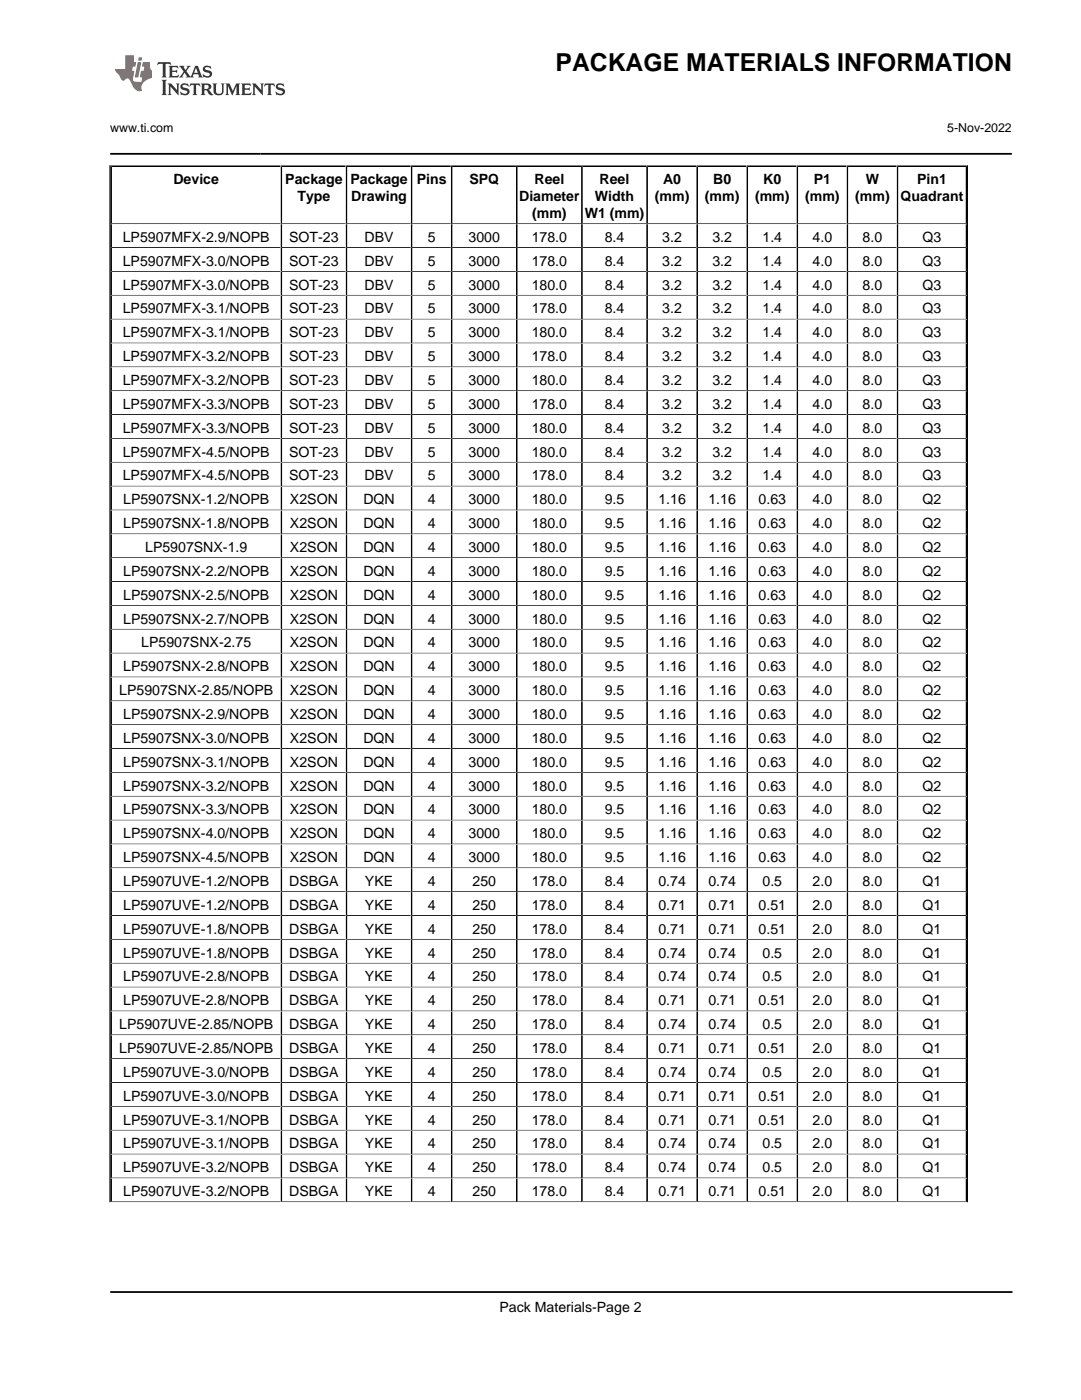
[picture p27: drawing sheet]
<svg xmlns="http://www.w3.org/2000/svg" width="216mm" height="279mm" viewBox="0 0 216 279" stroke-linecap="round" stroke-linejoin="round" font-family="sans-serif">
<defs><g id="words">
<text font-size="4.9" x="110.9" y="14.2">PACKAGE MATERIALS INFORMATION</text>
<g font-size="2.8">
<text x="34.6" y="36.8">Device</text>
<text x="56.9" y="36.8">Package</text>
<text x="59.4" y="40.2">Type</text>
<text x="69.9" y="36.8">Package</text>
<text x="70.1" y="40.2">Drawing</text>
<text x="83.2" y="36.8">Pins</text>
<text x="93.7" y="36.8">SPQ</text>
<text x="103.6" y="40.2">Diameter</text>
<text x="106.7" y="36.8">Reel</text>
<text x="118.8" y="40.2">Width</text>
<text x="119.7" y="36.8">Reel</text>
<text x="130.7" y="40.2">(mm)</text>
<text x="132.4" y="36.8">A0</text>
<text x="140.7" y="40.2">(mm)</text>
<text x="142.4" y="36.8">B0</text>
<text x="150.7" y="40.2">(mm)</text>
<text x="152.4" y="36.8">K0</text>
<text x="160.7" y="40.2">(mm)</text>
<text x="162.4" y="36.8">P1</text>
<text x="170.7" y="40.2">(mm)</text>
<text x="172.8" y="36.8">W</text>
<text x="179.8" y="40.2">Quadrant</text>
<text x="183.1" y="36.8">Pin1</text>
<text x="106.2" y="43.6">(mm)</text>
<text x="116.7" y="43.6">W1 (mm)</text>
<text x="24.5" y="48.3">LP5907MFX-2.9/NOPB</text>
<text x="24.5" y="53.1">LP5907MFX-3.0/NOPB</text>
<text x="57.7" y="48.3">SOT-23</text>
<text x="57.7" y="53.1">SOT-23</text>
<text x="72.8" y="48.3">DBV</text>
<text x="72.8" y="53.1">DBV</text>
<text x="85.4" y="48.3">5</text>
<text x="85.4" y="53.1">5</text>
<text x="93.5" y="48.3">3000</text>
<text x="93.5" y="53.1">3000</text>
<text x="106.1" y="48.3">178.0</text>
<text x="106.1" y="53.1">178.0</text>
<text x="120.7" y="48.3">8.4</text>
<text x="120.7" y="53.1">8.4</text>
<text x="132.2" y="48.3">3.2</text>
<text x="132.2" y="53.1">3.2</text>
<text x="142.2" y="48.3">3.2</text>
<text x="142.2" y="53.1">3.2</text>
<text x="152.2" y="48.3">1.4</text>
<text x="152.2" y="53.1">1.4</text>
<text x="162.2" y="48.3">4.0</text>
<text x="162.2" y="53.1">4.0</text>
<text x="172.2" y="48.3">8.0</text>
<text x="172.2" y="53.1">8.0</text>
<text x="184.2" y="48.3">Q3</text>
<text x="184.2" y="53.1">Q3</text>
<text x="24.5" y="57.8">LP5907MFX-3.0/NOPB</text>
<text x="57.7" y="57.8">SOT-23</text>
<text x="72.8" y="57.8">DBV</text>
<text x="85.4" y="57.8">5</text>
<text x="93.5" y="57.8">3000</text>
<text x="106.1" y="57.8">180.0</text>
<text x="120.7" y="57.8">8.4</text>
<text x="132.2" y="57.8">3.2</text>
<text x="142.2" y="57.8">3.2</text>
<text x="152.2" y="57.8">1.4</text>
<text x="162.2" y="57.8">4.0</text>
<text x="172.2" y="57.8">8.0</text>
<text x="184.2" y="57.8">Q3</text>
<text x="24.5" y="62.6">LP5907MFX-3.1/NOPB</text>
<text x="57.7" y="62.6">SOT-23</text>
<text x="72.8" y="62.6">DBV</text>
<text x="85.4" y="62.6">5</text>
<text x="93.5" y="62.6">3000</text>
<text x="106.1" y="62.6">178.0</text>
<text x="120.7" y="62.6">8.4</text>
<text x="132.2" y="62.6">3.2</text>
<text x="142.2" y="62.6">3.2</text>
<text x="152.2" y="62.6">1.4</text>
<text x="162.2" y="62.6">4.0</text>
<text x="172.2" y="62.6">8.0</text>
<text x="184.2" y="62.6">Q3</text>
<text x="24.5" y="67.3">LP5907MFX-3.1/NOPB</text>
<text x="57.7" y="67.3">SOT-23</text>
<text x="72.8" y="67.3">DBV</text>
<text x="85.4" y="67.3">5</text>
<text x="93.5" y="67.3">3000</text>
<text x="106.1" y="67.3">180.0</text>
<text x="120.7" y="67.3">8.4</text>
<text x="132.2" y="67.3">3.2</text>
<text x="142.2" y="67.3">3.2</text>
<text x="152.2" y="67.3">1.4</text>
<text x="162.2" y="67.3">4.0</text>
<text x="172.2" y="67.3">8.0</text>
<text x="184.2" y="67.3">Q3</text>
<text x="24.5" y="72.1">LP5907MFX-3.2/NOPB</text>
<text x="24.5" y="76.9">LP5907MFX-3.2/NOPB</text>
<text x="57.7" y="72.1">SOT-23</text>
<text x="57.7" y="76.9">SOT-23</text>
<text x="72.8" y="72.1">DBV</text>
<text x="72.8" y="76.9">DBV</text>
<text x="85.4" y="72.1">5</text>
<text x="85.4" y="76.9">5</text>
<text x="93.5" y="72.1">3000</text>
<text x="93.5" y="76.9">3000</text>
<text x="106.1" y="72.1">178.0</text>
<text x="106.1" y="76.9">180.0</text>
<text x="120.7" y="72.1">8.4</text>
<text x="120.7" y="76.9">8.4</text>
<text x="132.2" y="72.1">3.2</text>
<text x="132.2" y="76.9">3.2</text>
<text x="142.2" y="72.1">3.2</text>
<text x="142.2" y="76.9">3.2</text>
<text x="152.2" y="72.1">1.4</text>
<text x="152.2" y="76.9">1.4</text>
<text x="162.2" y="72.1">4.0</text>
<text x="162.2" y="76.9">4.0</text>
<text x="172.2" y="72.1">8.0</text>
<text x="172.2" y="76.9">8.0</text>
<text x="184.2" y="72.1">Q3</text>
<text x="184.2" y="76.9">Q3</text>
<text x="24.5" y="81.6">LP5907MFX-3.3/NOPB</text>
<text x="57.7" y="81.6">SOT-23</text>
<text x="72.8" y="81.6">DBV</text>
<text x="85.4" y="81.6">5</text>
<text x="93.5" y="81.6">3000</text>
<text x="106.1" y="81.6">178.0</text>
<text x="120.7" y="81.6">8.4</text>
<text x="132.2" y="81.6">3.2</text>
<text x="142.2" y="81.6">3.2</text>
<text x="152.2" y="81.6">1.4</text>
<text x="162.2" y="81.6">4.0</text>
<text x="172.2" y="81.6">8.0</text>
<text x="184.2" y="81.6">Q3</text>
<text x="24.5" y="86.4">LP5907MFX-3.3/NOPB</text>
<text x="57.7" y="86.4">SOT-23</text>
<text x="72.8" y="86.4">DBV</text>
<text x="85.4" y="86.4">5</text>
<text x="93.5" y="86.4">3000</text>
<text x="106.1" y="86.4">180.0</text>
<text x="120.7" y="86.4">8.4</text>
<text x="132.2" y="86.4">3.2</text>
<text x="142.2" y="86.4">3.2</text>
<text x="152.2" y="86.4">1.4</text>
<text x="162.2" y="86.4">4.0</text>
<text x="172.2" y="86.4">8.0</text>
<text x="184.2" y="86.4">Q3</text>
<text x="24.5" y="91.2">LP5907MFX-4.5/NOPB</text>
<text x="24.5" y="95.9">LP5907MFX-4.5/NOPB</text>
<text x="57.7" y="91.2">SOT-23</text>
<text x="57.7" y="95.9">SOT-23</text>
<text x="72.8" y="91.2">DBV</text>
<text x="72.8" y="95.9">DBV</text>
<text x="85.4" y="91.2">5</text>
<text x="85.4" y="95.9">5</text>
<text x="93.5" y="91.2">3000</text>
<text x="93.5" y="95.9">3000</text>
<text x="106.1" y="91.2">180.0</text>
<text x="106.1" y="95.9">178.0</text>
<text x="120.7" y="91.2">8.4</text>
<text x="120.7" y="95.9">8.4</text>
<text x="132.2" y="91.2">3.2</text>
<text x="132.2" y="95.9">3.2</text>
<text x="142.2" y="91.2">3.2</text>
<text x="142.2" y="95.9">3.2</text>
<text x="152.2" y="91.2">1.4</text>
<text x="152.2" y="95.9">1.4</text>
<text x="162.2" y="91.2">4.0</text>
<text x="162.2" y="95.9">4.0</text>
<text x="172.2" y="91.2">8.0</text>
<text x="172.2" y="95.9">8.0</text>
<text x="184.2" y="91.2">Q3</text>
<text x="184.2" y="95.9">Q3</text>
<text x="24.6" y="100.7">LP5907SNX-1.2/NOPB</text>
<text x="57.9" y="100.7">X2SON</text>
<text x="72.5" y="100.7">DQN</text>
<text x="85.4" y="100.7">4</text>
<text x="93.5" y="100.7">3000</text>
<text x="106.1" y="100.7">180.0</text>
<text x="120.7" y="100.7">9.5</text>
<text x="131.4" y="100.7">1.16</text>
<text x="141.4" y="100.7">1.16</text>
<text x="151.4" y="100.7">0.63</text>
<text x="162.2" y="100.7">4.0</text>
<text x="172.2" y="100.7">8.0</text>
<text x="184.2" y="100.7">Q2</text>
<text x="24.6" y="105.4">LP5907SNX-1.8/NOPB</text>
<text x="57.9" y="105.4">X2SON</text>
<text x="72.5" y="105.4">DQN</text>
<text x="85.4" y="105.4">4</text>
<text x="93.5" y="105.4">3000</text>
<text x="106.1" y="105.4">180.0</text>
<text x="120.7" y="105.4">9.5</text>
<text x="131.4" y="105.4">1.16</text>
<text x="141.4" y="105.4">1.16</text>
<text x="151.4" y="105.4">0.63</text>
<text x="162.2" y="105.4">4.0</text>
<text x="172.2" y="105.4">8.0</text>
<text x="184.2" y="105.4">Q2</text>
<text x="29" y="110.2">LP5907SNX-1.9</text>
<text x="57.9" y="110.2">X2SON</text>
<text x="72.5" y="110.2">DQN</text>
<text x="85.4" y="110.2">4</text>
<text x="93.5" y="110.2">3000</text>
<text x="106.1" y="110.2">180.0</text>
<text x="120.7" y="110.2">9.5</text>
<text x="131.4" y="110.2">1.16</text>
<text x="141.4" y="110.2">1.16</text>
<text x="151.4" y="110.2">0.63</text>
<text x="162.2" y="110.2">4.0</text>
<text x="172.2" y="110.2">8.0</text>
<text x="184.2" y="110.2">Q2</text>
<text x="24.6" y="115">LP5907SNX-2.2/NOPB</text>
<text x="24.6" y="119.7">LP5907SNX-2.5/NOPB</text>
<text x="57.9" y="115">X2SON</text>
<text x="57.9" y="119.7">X2SON</text>
<text x="72.5" y="115">DQN</text>
<text x="72.5" y="119.7">DQN</text>
<text x="85.4" y="115">4</text>
<text x="85.4" y="119.7">4</text>
<text x="93.5" y="115">3000</text>
<text x="93.5" y="119.7">3000</text>
<text x="106.1" y="115">180.0</text>
<text x="106.1" y="119.7">180.0</text>
<text x="120.7" y="115">9.5</text>
<text x="120.7" y="119.7">9.5</text>
<text x="131.4" y="115">1.16</text>
<text x="131.4" y="119.7">1.16</text>
<text x="141.4" y="115">1.16</text>
<text x="141.4" y="119.7">1.16</text>
<text x="151.4" y="115">0.63</text>
<text x="151.4" y="119.7">0.63</text>
<text x="162.2" y="115">4.0</text>
<text x="162.2" y="119.7">4.0</text>
<text x="172.2" y="115">8.0</text>
<text x="172.2" y="119.7">8.0</text>
<text x="184.2" y="115">Q2</text>
<text x="184.2" y="119.7">Q2</text>
<text x="24.6" y="124.5">LP5907SNX-2.7/NOPB</text>
<text x="57.9" y="124.5">X2SON</text>
<text x="72.5" y="124.5">DQN</text>
<text x="85.4" y="124.5">4</text>
<text x="93.5" y="124.5">3000</text>
<text x="106.1" y="124.5">180.0</text>
<text x="120.7" y="124.5">9.5</text>
<text x="131.4" y="124.5">1.16</text>
<text x="141.4" y="124.5">1.16</text>
<text x="151.4" y="124.5">0.63</text>
<text x="162.2" y="124.5">4.0</text>
<text x="172.2" y="124.5">8.0</text>
<text x="184.2" y="124.5">Q2</text>
<text x="28.2" y="129.3">LP5907SNX-2.75</text>
<text x="57.9" y="129.3">X2SON</text>
<text x="72.5" y="129.3">DQN</text>
<text x="85.4" y="129.3">4</text>
<text x="93.5" y="129.3">3000</text>
<text x="106.1" y="129.3">180.0</text>
<text x="120.7" y="129.3">9.5</text>
<text x="131.4" y="129.3">1.16</text>
<text x="141.4" y="129.3">1.16</text>
<text x="151.4" y="129.3">0.63</text>
<text x="162.2" y="129.3">4.0</text>
<text x="172.2" y="129.3">8.0</text>
<text x="184.2" y="129.3">Q2</text>
<text x="24.6" y="134">LP5907SNX-2.8/NOPB</text>
<text x="57.9" y="134">X2SON</text>
<text x="72.5" y="134">DQN</text>
<text x="85.4" y="134">4</text>
<text x="93.5" y="134">3000</text>
<text x="106.1" y="134">180.0</text>
<text x="120.7" y="134">9.5</text>
<text x="131.4" y="134">1.16</text>
<text x="141.4" y="134">1.16</text>
<text x="151.4" y="134">0.63</text>
<text x="162.2" y="134">4.0</text>
<text x="172.2" y="134">8.0</text>
<text x="184.2" y="134">Q2</text>
<text x="23.8" y="138.8">LP5907SNX-2.85/NOPB</text>
<text x="24.6" y="143.5">LP5907SNX-2.9/NOPB</text>
<text x="57.9" y="138.8">X2SON</text>
<text x="57.9" y="143.5">X2SON</text>
<text x="72.5" y="138.8">DQN</text>
<text x="72.5" y="143.5">DQN</text>
<text x="85.4" y="138.8">4</text>
<text x="85.4" y="143.5">4</text>
<text x="93.5" y="138.8">3000</text>
<text x="93.5" y="143.5">3000</text>
<text x="106.1" y="138.8">180.0</text>
<text x="106.1" y="143.5">180.0</text>
<text x="120.7" y="138.8">9.5</text>
<text x="120.7" y="143.5">9.5</text>
<text x="131.4" y="138.8">1.16</text>
<text x="131.4" y="143.5">1.16</text>
<text x="141.4" y="138.8">1.16</text>
<text x="141.4" y="143.5">1.16</text>
<text x="151.4" y="138.8">0.63</text>
<text x="151.4" y="143.5">0.63</text>
<text x="162.2" y="138.8">4.0</text>
<text x="162.2" y="143.5">4.0</text>
<text x="172.2" y="138.8">8.0</text>
<text x="172.2" y="143.5">8.0</text>
<text x="184.2" y="138.8">Q2</text>
<text x="184.2" y="143.5">Q2</text>
<text x="24.6" y="148.3">LP5907SNX-3.0/NOPB</text>
<text x="57.9" y="148.3">X2SON</text>
<text x="72.5" y="148.3">DQN</text>
<text x="85.4" y="148.3">4</text>
<text x="93.5" y="148.3">3000</text>
<text x="106.1" y="148.3">180.0</text>
<text x="120.7" y="148.3">9.5</text>
<text x="131.4" y="148.3">1.16</text>
<text x="141.4" y="148.3">1.16</text>
<text x="151.4" y="148.3">0.63</text>
<text x="162.2" y="148.3">4.0</text>
<text x="172.2" y="148.3">8.0</text>
<text x="184.2" y="148.3">Q2</text>
<text x="24.6" y="153.1">LP5907SNX-3.1/NOPB</text>
<text x="57.9" y="153.1">X2SON</text>
<text x="72.5" y="153.1">DQN</text>
<text x="85.4" y="153.1">4</text>
<text x="93.5" y="153.1">3000</text>
<text x="106.1" y="153.1">180.0</text>
<text x="120.7" y="153.1">9.5</text>
<text x="131.4" y="153.1">1.16</text>
<text x="141.4" y="153.1">1.16</text>
<text x="151.4" y="153.1">0.63</text>
<text x="162.2" y="153.1">4.0</text>
<text x="172.2" y="153.1">8.0</text>
<text x="184.2" y="153.1">Q2</text>
<text x="24.6" y="157.8">LP5907SNX-3.2/NOPB</text>
<text x="57.9" y="157.8">X2SON</text>
<text x="72.5" y="157.8">DQN</text>
<text x="85.4" y="157.8">4</text>
<text x="93.5" y="157.8">3000</text>
<text x="106.1" y="157.8">180.0</text>
<text x="120.7" y="157.8">9.5</text>
<text x="131.4" y="157.8">1.16</text>
<text x="141.4" y="157.8">1.16</text>
<text x="151.4" y="157.8">0.63</text>
<text x="162.2" y="157.8">4.0</text>
<text x="172.2" y="157.8">8.0</text>
<text x="184.2" y="157.8">Q2</text>
<text x="24.6" y="162.6">LP5907SNX-3.3/NOPB</text>
<text x="24.6" y="167.4">LP5907SNX-4.0/NOPB</text>
<text x="57.9" y="162.6">X2SON</text>
<text x="57.9" y="167.4">X2SON</text>
<text x="72.5" y="162.6">DQN</text>
<text x="72.5" y="167.4">DQN</text>
<text x="85.4" y="162.6">4</text>
<text x="85.4" y="167.4">4</text>
<text x="93.5" y="162.6">3000</text>
<text x="93.5" y="167.4">3000</text>
<text x="106.1" y="162.6">180.0</text>
<text x="106.1" y="167.4">180.0</text>
<text x="120.7" y="162.6">9.5</text>
<text x="120.7" y="167.4">9.5</text>
<text x="131.4" y="162.6">1.16</text>
<text x="131.4" y="167.4">1.16</text>
<text x="141.4" y="162.6">1.16</text>
<text x="141.4" y="167.4">1.16</text>
<text x="151.4" y="162.6">0.63</text>
<text x="151.4" y="167.4">0.63</text>
<text x="162.2" y="162.6">4.0</text>
<text x="162.2" y="167.4">4.0</text>
<text x="172.2" y="162.6">8.0</text>
<text x="172.2" y="167.4">8.0</text>
<text x="184.2" y="162.6">Q2</text>
<text x="184.2" y="167.4">Q2</text>
<text x="24.6" y="172.1">LP5907SNX-4.5/NOPB</text>
<text x="57.9" y="172.1">X2SON</text>
<text x="72.5" y="172.1">DQN</text>
<text x="85.4" y="172.1">4</text>
<text x="93.5" y="172.1">3000</text>
<text x="106.1" y="172.1">180.0</text>
<text x="120.7" y="172.1">9.5</text>
<text x="131.4" y="172.1">1.16</text>
<text x="141.4" y="172.1">1.16</text>
<text x="151.4" y="172.1">0.63</text>
<text x="162.2" y="172.1">4.0</text>
<text x="172.2" y="172.1">8.0</text>
<text x="184.2" y="172.1">Q2</text>
<text x="24.6" y="176.9">LP5907UVE-1.2/NOPB</text>
<text x="57.7" y="176.9">DSBGA</text>
<text x="72.9" y="176.9">YKE</text>
<text x="85.4" y="176.9">4</text>
<text x="94.3" y="176.9">250</text>
<text x="106.1" y="176.9">178.0</text>
<text x="120.7" y="176.9">8.4</text>
<text x="131.4" y="176.9">0.74</text>
<text x="141.4" y="176.9">0.74</text>
<text x="152.2" y="176.9">0.5</text>
<text x="162.2" y="176.9">2.0</text>
<text x="172.2" y="176.9">8.0</text>
<text x="184.2" y="176.9">Q1</text>
<text x="24.6" y="181.6">LP5907UVE-1.2/NOPB</text>
<text x="57.7" y="181.6">DSBGA</text>
<text x="72.9" y="181.6">YKE</text>
<text x="85.4" y="181.6">4</text>
<text x="94.3" y="181.6">250</text>
<text x="106.1" y="181.6">178.0</text>
<text x="120.7" y="181.6">8.4</text>
<text x="131.4" y="181.6">0.71</text>
<text x="141.4" y="181.6">0.71</text>
<text x="151.4" y="181.6">0.51</text>
<text x="162.2" y="181.6">2.0</text>
<text x="172.2" y="181.6">8.0</text>
<text x="184.2" y="181.6">Q1</text>
<text x="24.6" y="186.4">LP5907UVE-1.8/NOPB</text>
<text x="24.6" y="191.2">LP5907UVE-1.8/NOPB</text>
<text x="57.7" y="186.4">DSBGA</text>
<text x="57.7" y="191.2">DSBGA</text>
<text x="72.9" y="186.4">YKE</text>
<text x="72.9" y="191.2">YKE</text>
<text x="85.4" y="186.4">4</text>
<text x="85.4" y="191.2">4</text>
<text x="94.3" y="186.4">250</text>
<text x="94.3" y="191.2">250</text>
<text x="106.1" y="186.4">178.0</text>
<text x="106.1" y="191.2">178.0</text>
<text x="120.7" y="186.4">8.4</text>
<text x="120.7" y="191.2">8.4</text>
<text x="131.4" y="186.4">0.71</text>
<text x="131.4" y="191.2">0.74</text>
<text x="141.4" y="186.4">0.71</text>
<text x="141.4" y="191.2">0.74</text>
<text x="151.4" y="186.4">0.51</text>
<text x="152.2" y="191.2">0.5</text>
<text x="162.2" y="186.4">2.0</text>
<text x="162.2" y="191.2">2.0</text>
<text x="172.2" y="186.4">8.0</text>
<text x="172.2" y="191.2">8.0</text>
<text x="184.2" y="186.4">Q1</text>
<text x="184.2" y="191.2">Q1</text>
<text x="24.6" y="195.9">LP5907UVE-2.8/NOPB</text>
<text x="57.7" y="195.9">DSBGA</text>
<text x="72.9" y="195.9">YKE</text>
<text x="85.4" y="195.9">4</text>
<text x="94.3" y="195.9">250</text>
<text x="106.1" y="195.9">178.0</text>
<text x="120.7" y="195.9">8.4</text>
<text x="131.4" y="195.9">0.74</text>
<text x="141.4" y="195.9">0.74</text>
<text x="152.2" y="195.9">0.5</text>
<text x="162.2" y="195.9">2.0</text>
<text x="172.2" y="195.9">8.0</text>
<text x="184.2" y="195.9">Q1</text>
<text x="24.6" y="200.7">LP5907UVE-2.8/NOPB</text>
<text x="57.7" y="200.7">DSBGA</text>
<text x="72.9" y="200.7">YKE</text>
<text x="85.4" y="200.7">4</text>
<text x="94.3" y="200.7">250</text>
<text x="106.1" y="200.7">178.0</text>
<text x="120.7" y="200.7">8.4</text>
<text x="131.4" y="200.7">0.71</text>
<text x="141.4" y="200.7">0.71</text>
<text x="151.4" y="200.7">0.51</text>
<text x="162.2" y="200.7">2.0</text>
<text x="172.2" y="200.7">8.0</text>
<text x="184.2" y="200.7">Q1</text>
<text x="23.8" y="205.5">LP5907UVE-2.85/NOPB</text>
<text x="57.7" y="205.5">DSBGA</text>
<text x="72.9" y="205.5">YKE</text>
<text x="85.4" y="205.5">4</text>
<text x="94.3" y="205.5">250</text>
<text x="106.1" y="205.5">178.0</text>
<text x="120.7" y="205.5">8.4</text>
<text x="131.4" y="205.5">0.74</text>
<text x="141.4" y="205.5">0.74</text>
<text x="152.2" y="205.5">0.5</text>
<text x="162.2" y="205.5">2.0</text>
<text x="172.2" y="205.5">8.0</text>
<text x="184.2" y="205.5">Q1</text>
<text x="23.8" y="210.2">LP5907UVE-2.85/NOPB</text>
<text x="24.6" y="215">LP5907UVE-3.0/NOPB</text>
<text x="57.7" y="210.2">DSBGA</text>
<text x="57.7" y="215">DSBGA</text>
<text x="72.9" y="210.2">YKE</text>
<text x="72.9" y="215">YKE</text>
<text x="85.4" y="210.2">4</text>
<text x="85.4" y="215">4</text>
<text x="94.3" y="210.2">250</text>
<text x="94.3" y="215">250</text>
<text x="106.1" y="210.2">178.0</text>
<text x="106.1" y="215">178.0</text>
<text x="120.7" y="210.2">8.4</text>
<text x="120.7" y="215">8.4</text>
<text x="131.4" y="210.2">0.71</text>
<text x="131.4" y="215">0.74</text>
<text x="141.4" y="210.2">0.71</text>
<text x="141.4" y="215">0.74</text>
<text x="151.4" y="210.2">0.51</text>
<text x="152.2" y="215">0.5</text>
<text x="162.2" y="210.2">2.0</text>
<text x="162.2" y="215">2.0</text>
<text x="172.2" y="210.2">8.0</text>
<text x="172.2" y="215">8.0</text>
<text x="184.2" y="210.2">Q1</text>
<text x="184.2" y="215">Q1</text>
<text x="24.6" y="219.7">LP5907UVE-3.0/NOPB</text>
<text x="57.7" y="219.7">DSBGA</text>
<text x="72.9" y="219.7">YKE</text>
<text x="85.4" y="219.7">4</text>
<text x="94.3" y="219.7">250</text>
<text x="106.1" y="219.7">178.0</text>
<text x="120.7" y="219.7">8.4</text>
<text x="131.4" y="219.7">0.71</text>
<text x="141.4" y="219.7">0.71</text>
<text x="151.4" y="219.7">0.51</text>
<text x="162.2" y="219.7">2.0</text>
<text x="172.2" y="219.7">8.0</text>
<text x="184.2" y="219.7">Q1</text>
<text x="24.6" y="224.5">LP5907UVE-3.1/NOPB</text>
<text x="57.7" y="224.5">DSBGA</text>
<text x="72.9" y="224.5">YKE</text>
<text x="85.4" y="224.5">4</text>
<text x="94.3" y="224.5">250</text>
<text x="106.1" y="224.5">178.0</text>
<text x="120.7" y="224.5">8.4</text>
<text x="131.4" y="224.5">0.71</text>
<text x="141.4" y="224.5">0.71</text>
<text x="151.4" y="224.5">0.51</text>
<text x="162.2" y="224.5">2.0</text>
<text x="172.2" y="224.5">8.0</text>
<text x="184.2" y="224.5">Q1</text>
<text x="24.6" y="229.3">LP5907UVE-3.1/NOPB</text>
<text x="57.7" y="229.3">DSBGA</text>
<text x="72.9" y="229.3">YKE</text>
<text x="85.4" y="229.3">4</text>
<text x="94.3" y="229.3">250</text>
<text x="106.1" y="229.3">178.0</text>
<text x="120.7" y="229.3">8.4</text>
<text x="131.4" y="229.3">0.74</text>
<text x="141.4" y="229.3">0.74</text>
<text x="152.2" y="229.3">0.5</text>
<text x="162.2" y="229.3">2.0</text>
<text x="172.2" y="229.3">8.0</text>
<text x="184.2" y="229.3">Q1</text>
<text x="24.6" y="234">LP5907UVE-3.2/NOPB</text>
<text x="24.6" y="238.8">LP5907UVE-3.2/NOPB</text>
<text x="57.7" y="234">DSBGA</text>
<text x="57.7" y="238.8">DSBGA</text>
<text x="72.9" y="234">YKE</text>
<text x="72.9" y="238.8">YKE</text>
<text x="85.4" y="234">4</text>
<text x="85.4" y="238.8">4</text>
<text x="94.3" y="234">250</text>
<text x="94.3" y="238.8">250</text>
<text x="106.1" y="234">178.0</text>
<text x="106.1" y="238.8">178.0</text>
<text x="120.7" y="234">8.4</text>
<text x="120.7" y="238.8">8.4</text>
<text x="131.4" y="234">0.74</text>
<text x="131.4" y="238.8">0.71</text>
<text x="141.4" y="234">0.74</text>
<text x="141.4" y="238.8">0.71</text>
<text x="151.4" y="238.8">0.51</text>
<text x="152.2" y="234">0.5</text>
<text x="162.2" y="234">2.0</text>
<text x="162.2" y="238.8">2.0</text>
<text x="172.2" y="234">8.0</text>
<text x="172.2" y="238.8">8.0</text>
<text x="184.2" y="234">Q1</text>
<text x="184.2" y="238.8">Q1</text>
<text x="99.7" y="262">Pack Materials-Page 2</text>
</g>
<g font-size="2.5">
<text x="22" y="26.4">www.ti.com</text>
<text x="189.1" y="26.4">5-Nov-2022</text>
</g>
</g></defs>
<path d="M31.6 12.4l-.2 .6 .6-.3 .5 .1v.1v2.2l-.2 .4h1l-.2-.4v-2.2v-.1l.5-.1 .5 .3-.1-.6zM33.6 13.1l.3 .4v1.6l-.3 .4h1.9l.2-.6a1.14 1.14 0 0 1-1.3 .3v-.8h.7l.3 .2v-.7l-.3 .2h-.7v-.5l.2-.2a.99 .99 0 0 1 1 .3l-.1-.6zM35.7 13.1l1 1.2-1 1.2h.9l-.2-.3 .4-.7 .5 .8-.2 .2h1.6l-.2-.3 .1-.4h1l.1 .4-.1 .3h.9l-.3-.4-.7-2h-.5l-1 2.2-.8-1.1 .9-1.1h-.8l.1 .2-.4 .7-.3-.7 .1-.2zM39.1 13.5l.4 1h-.8zM40.7 13.3a.66 .66 0 0 0-.2 .7 .66 .66 0 0 0 .6 .4l.6 .2 .1 .4a.97 .97 0 0 1-1.3-.3l.1 .8 .2-.1a1.15 1.15 0 0 0 1.5-.6 1.16 1.16 0 0 0-1.3-.9v-.4a1.1 1.1 0 0 1 1.2 .2l-.2-.6-.2 .1-.5-.1zM32.2 15.9l.3 .4v2.3l-.3 .4h1.1l-.2-.4v-2.3l.2-.4zM33.5 16.7l.2 .4v1.5l-.2 .4h.7l-.2-.4v-1.3l1.6 1.7v-1.9l.2-.4h-.7l.2 .2v1.1l-1.1-1.3zM36.2 16.8a.66 .66 0 0 0-.2 .7 .66 .66 0 0 0 .6 .5l.7 .1v.5a.97 .97 0 0 1-1.3-.4l.1 .8 .2-.1a1.16 1.16 0 0 0 1.6-.6 1.16 1.16 0 0 0-1.3-.9l-.1-.3a1.1 1.1 0 0 1 1.2 .2l-.2-.6-.2 .1-.5-.2zM38 16.7l-.1 .6a.63 .63 0 0 1 .7-.3l.1 1.6-.3 .4h1l-.3-.4 .1-1.6a.66 .66 0 0 1 .8 .3l-.2-.6zM40.1 16.7l.2 .4v1.5l-.2 .4h.9l-.2-.2v-.8l.5 .1 .1 .1a.78 .78 0 0 0 1.2 .7l-1-1a.62 .62 0 0 0 .6-.5 .62 .62 0 0 0-.6-.7zM40.8 17h.1a.47 .47 0 0 1 .6 0 .47 .47 0 0 1 .1 .6l-.2 .1-.6 .1zM42.4 16.7l.2 .2a2.3 2.3 0 0 0 .4 2 1.03 1.03 0 0 0 1.6-.7l.1-1.3 .2-.2h-.8l.2 .4v1.1a.6 .6 0 0 1-.6 .5 .6 .6 0 0 1-.6-.5l.1-1.3 .2-.2zM45 16.7l.2 .4v1.5l-.2 .4h.7l-.2-.4v-1.4l.8 1.8 .9-1.8v1.4l-.2 .4h1l-.3-.4v-1.5l.3-.4h-.9l-.6 1.5-.7-1.5zM48.1 16.7l.3 .4v1.5l-.3 .4h1.9l.2-.6a1.14 1.14 0 0 1-1.3 .3v-.8h.5l.5 .2v-.7l-.3 .2h-.7v-.5l.1-.1a1.02 1.02 0 0 1 1.1 .2l-.1-.5zM50.3 16.7l.2 .4v1.5l-.2 .4h.8l-.3-.4v-1.3l1.7 1.7v-1.9l.2-.4h-.7l.1 .2 .1 1.1-1.2-1.3zM52.9 16.7l-.1 .6a.63 .63 0 0 1 .7-.3l.1 1.6-.3 .4h1l-.3-.4 .1-1.6a.66 .66 0 0 1 .8 .3l-.2-.6zM55.3 16.8a.66 .66 0 0 0-.2 .7 .66 .66 0 0 0 .6 .5l.6 .1 .1 .5a1.14 1.14 0 0 1-1.4-.3l.2 .7 .2-.1a.93 .93 0 0 0 1 .1 .93 .93 0 0 0 .5-1l-.4-.3-.9-.3-.1-.3a1.14 1.14 0 0 1 1.3 .2l-.2-.6-.2 .1-.5-.2z" fill-rule="evenodd" fill="#373435"/>
<path d="M25 11v2.8h-2v.4l.9 .9a.93 .93 0 0 0 .9 .9 .6 .6 0 0 1 .6-.3 .6 .6 0 0 1 .5 .3l.4 .8a1.58 1.58 0 0 0 2.1 1.3 1.62 1.62 0 0 1 1-2.2l.9-.3v-1.5a1.56 1.56 0 0 1-.4-1.7h-1.4l-.2 .9h.5l-.1 .8h-.5l-.2 1.1v.2l.4 .1-.2 .8h-.6a.74 .74 0 0 1-1.1-.6l.3-1.6h-.4l.1-.8h.5l.2-.9h-.5v-1.4zM27.5 12.4l-.6 3.1h.7l.6-3.1zM27.7 11.4l-.1 .7h.7l.1-.7z" fill-rule="evenodd" fill="#ed3237"/>
<g fill="none" stroke="#000" stroke-width=".35">
<path d="M22 30.7h180M22 33.2h171.1M22.2 33v207M56.2 33v207M69.2 33v207M82.2 33v207M90.2 33v207M103.2 33v207M116.2 33v207M129.2 33v207M139.2 33v207M149.2 33v207"/>
<path d="M159.2 33v207M169.2 33v207M179.2 33v207M192.9 33v207M22 257.9h180.1"/>
</g>
<g fill="none" stroke="#000" stroke-width=".2">
<path d="M21.9 33v207M193.1 33v207M22 44.7h171.1M22 49.4h171.1M22 54.2h171.1M22 58.9h171.1M22 63.7h171.1M22 68.5h171.1M22 73.2h171.1M22 78h171.1M22 82.8h171.1M22 87.5h171.1"/>
<path d="M22 92.3h171.1M22 97h171.1M22 101.8h171.1M22 106.6h171.1M22 111.3h171.1M22 116.1h171.1M22 120.9h171.1M22 125.6h171.1M22 130.4h171.1M22 135.1h171.1M22 139.9h171.1M22 144.7h171.1"/>
<path d="M22 149.4h171.1M22 154.2h171.1M22 159h171.1M22 163.7h171.1M22 168.5h171.1M22 173.2h171.1M22 178h171.1M22 182.8h171.1M22 187.5h171.1M22 192.3h171.1M22 197.1h171.1M22 201.8h171.1"/>
<path d="M22 206.6h171.1M22 211.3h171.1M22 216.1h171.1M22 220.9h171.1M22 225.6h171.1M22 230.4h171.1M22 235.2h171.1M22 239.9h171.1"/>
</g>
<use href="#words"/>
</svg>
